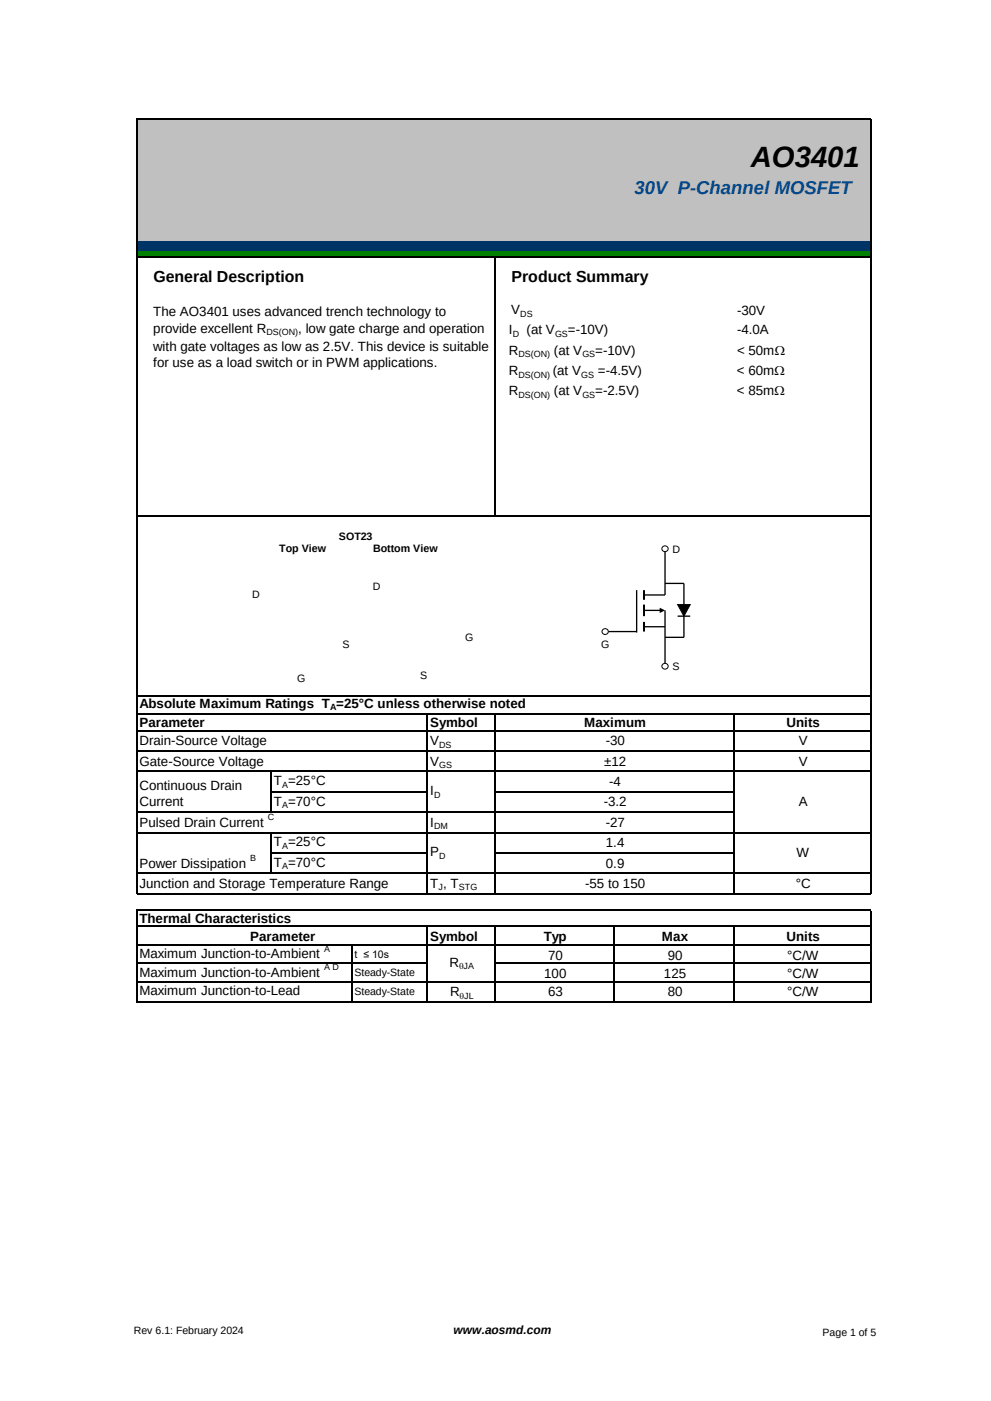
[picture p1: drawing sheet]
<svg xmlns="http://www.w3.org/2000/svg" width="210mm" height="297mm" viewBox="0 0 210 297" stroke-linecap="round" stroke-linejoin="round" font-family="sans-serif">
<defs><g id="words">
<text font-size="6.2" x="159.3" y="35.5">AO3401</text>
<text font-size="3.9" fill="#004990" x="134.6" y="41.2">30V P-Channel MOSFET</text>
<g font-size="3.4">
<text x="32.6" y="59.9">General Description</text>
<text x="108.5" y="59.9">Product Summary</text>
</g>
<g font-size="2.8">
<text x="32.5" y="67.1">The AO3401 uses advanced trench technology to</text>
<text x="32.5" y="70.5">provide excellent R</text>
<text x="63.3" y="70.5">, low gate charge and operation</text>
<text x="108" y="70.9">I</text>
<text x="108.5" y="66.6">V</text>
<text x="111.7" y="70.9">(at V</text>
<text x="120.5" y="70.9">=-10V)</text>
<text x="156.4" y="70.9">-4.0A</text>
<text x="156.4" y="66.7">-30V</text>
<text x="32.5" y="74.4">with gate voltages as low as 2.5V. This device is suitable</text>
<text x="32.5" y="77.8">for use as a load switch or in PWM applications.</text>
<text x="108" y="75.2">R</text>
<text x="117.5" y="75.2">(at V</text>
<text x="126.3" y="75.2">=-10V)</text>
<text x="156.4" y="75.2">&lt; 50mW</text>
<text x="108" y="79.5">R</text>
<text x="108" y="83.8">R</text>
<text x="117.3" y="79.5">(at V</text>
<text x="117.5" y="83.8">(at V</text>
<text x="126.3" y="83.8">=-2.5V)</text>
<text x="126.9" y="79.5">=-4.5V)</text>
<text x="156.4" y="79.5">&lt; 60mW</text>
<text x="156.4" y="83.8">&lt; 85mW</text>
<text x="29.6" y="150">Absolute Maximum Ratings T =25°C unless otherwise noted</text>
<text x="29.6" y="154.2">Parameter</text>
<text x="91.3" y="154.2">Symbol</text>
<text x="123.9" y="154.2">Maximum</text>
<text x="166.9" y="154.2">Units</text>
<text x="29.6" y="158">Drain-Source Voltage</text>
<text x="91.3" y="158">V</text>
<text x="128.5" y="158">-30</text>
<text x="169.5" y="158">V</text>
<text x="29.6" y="162.3">Gate-Source Voltage</text>
<text x="29.6" y="167.5">Continuous Drain</text>
<text x="58.1" y="166.5">T =25°C</text>
<text x="91.3" y="162.3">V</text>
<text x="128.2" y="162.3">±12</text>
<text x="129.3" y="166.6">-4</text>
<text x="169.5" y="162.3">V</text>
<text x="29.6" y="171">Current</text>
<text x="58.1" y="170.8">T =70°C</text>
<text x="91.3" y="168.6">I</text>
<text x="128.1" y="171">-3.2</text>
<text x="169.5" y="170.8">A</text>
<text x="29.6" y="175.3">Pulsed Drain Current</text>
<text x="58.1" y="179.4">T =25°C</text>
<text x="91.3" y="175.3">I</text>
<text x="128.5" y="175.3">-27</text>
<text x="128.5" y="179.6">1.4</text>
<text x="29.6" y="183.9">Power Dissipation</text>
<text x="58.1" y="183.8">T =70°C</text>
<text x="91.3" y="181.5">P</text>
<text x="128.5" y="183.9">0.9</text>
<text x="169" y="181.6">W</text>
<text x="29.6" y="188.2">Junction and Storage Temperature Range</text>
<text x="91.3" y="188.2">T , T</text>
<text x="124.1" y="188.2">-55 to 150</text>
<text x="168.8" y="188.2">°C</text>
<text x="29.6" y="195.7">Thermal Characteristics</text>
<text x="29.6" y="203.1">Maximum Junction-to-Ambient</text>
<text x="53.1" y="199.5">Parameter</text>
<text x="91.3" y="199.5">Symbol</text>
<text x="115.4" y="199.5">Typ</text>
<text x="116.3" y="203.4">70</text>
<text x="140.4" y="199.5">Max</text>
<text x="141.7" y="203.4">90</text>
<text x="166.9" y="199.5">Units</text>
<text x="167" y="203.4">°C/W</text>
<text x="29.6" y="207">Maximum Junction-to-Ambient</text>
<text x="95.4" y="205">R</text>
<text x="115.5" y="207.3">100</text>
<text x="140.9" y="207.3">125</text>
<text x="167" y="207.3">°C/W</text>
<text x="29.6" y="211.1">Maximum Junction-to-Lead</text>
<text x="95.5" y="211.2">R</text>
<text x="116.3" y="211.2">63</text>
<text x="141.7" y="211.2">80</text>
<text x="167" y="211.2">°C/W</text>
</g>
<text font-size="2.5" x="96.2" y="282.8">www.aosmd.com</text>
<g font-size="2.3">
<text x="59.3" y="117.1">Top View</text>
<text x="71.9" y="114.5">SOT23</text>
<text x="79.2" y="117.1">Bottom View</text>
<text x="142.7" y="117.2">D</text>
<text x="79.1" y="125.1">D</text>
<text x="53.5" y="126.8">D</text>
<text x="72.6" y="137.4">S</text>
<text x="98.7" y="135.9">G</text>
<text x="127.5" y="137.4">G</text>
<text x="89.1" y="143.9">S</text>
<text x="142.7" y="142">S</text>
<text x="63.1" y="144.5">G</text>
</g>
<g font-size="2.2">
<text x="75.2" y="203.1">t ≤ 10s</text>
<text x="75.2" y="207">Steady-State</text>
<text x="75.2" y="211.1">Steady-State</text>
<text x="28.4" y="282.8">Rev 6.1: February 2024</text>
<text x="174.5" y="283.2">Page 1 of 5</text>
</g>
<g font-size="1.9">
<text x="56.5" y="71.1">DS(ON)</text>
<text x="108.8" y="71.4">D</text>
<text x="110.4" y="67.1">DS</text>
<text x="117.8" y="71.4">GS</text>
<text x="110" y="75.7">DS(ON)</text>
<text x="123.6" y="75.7">GS</text>
<text x="110" y="80.1">DS(ON)</text>
<text x="123.3" y="80.1">GS</text>
<text x="110" y="84.4">DS(ON)</text>
<text x="123.6" y="84.4">GS</text>
<text x="70" y="150.6">A</text>
<text x="93.2" y="158.6">DS</text>
<text x="59.9" y="167">A</text>
<text x="93.2" y="162.9">GS</text>
<text x="56.8" y="173.9">C</text>
<text x="59.9" y="171.3">A</text>
<text x="92.1" y="169.1">D</text>
<text x="59.9" y="180">A</text>
<text x="92.1" y="175.8">DM</text>
<text x="53.1" y="182.5">B</text>
<text x="59.9" y="184.3">A</text>
<text x="93.2" y="182.1">D</text>
<text x="93" y="188.8">J</text>
<text x="97.3" y="188.8">STG</text>
<text x="68.8" y="201.8">A</text>
<text x="68.8" y="205.6">A D</text>
<text x="97.4" y="205.5">qJA</text>
<text x="97.5" y="211.7">qJL</text>
</g>
</g></defs>
<path d="M29.1 25.4h155.6v25.7h-155.6z" fill-rule="evenodd" fill="#c0c0c0"/>
<path d="M29.1 51h155.6v2.3h-155.6z" fill-rule="evenodd" fill="#036"/>
<path d="M29.1 53.3h155.6v1.2h-155.6z" fill-rule="evenodd" fill="#008000"/>
<g fill="none" stroke="#000" stroke-width=".25">
<path d="M29 25.1v164.5M29.1 25.2h155.7M184.7 25.4v164.2M29.1 54.5h155.7M105 54.6v54.9M29.1 109.4h155.7M29.1 147.6h155.7M29.1 151.4h155.7M29.1 154.9h155.7M29.1 159.2h155.7M90.7 151.6v38M105 151.6v38"/>
<path d="M155.8 151.6v38M29.1 163.6h155.7M29.1 172.2h126.8M57.5 163.7v8.6M57.5 176.6v8.7M57.7 167.9h33.1M105.1 167.9h50.8M29 192.8v19.7M29.1 185.2h155.7M29.1 189.5h155.7M29.1 192.9h155.7M29.1 196.4h155.7"/>
<path d="M57.7 180.8h33.1M90.7 196.5v16M105 196.5v16M105.1 180.8h50.8M130.4 196.5v16M155.8 196.5v16M184.7 193.1v19.4M29.1 204.2h61.7M29.1 200.3h155.7M29.1 208.1h155.7M29.1 212.4h155.7M74.7 200.4v12.1"/>
<path d="M105.1 204.2h79.7"/>
</g>
<path d="M29.1 176.5h155.7" fill="none" stroke="#000" stroke-width=".26"/>
<path d="M136.6 125.1v2.1M136.6 128.2v2.4M136.6 131.9v2" fill="none" stroke="#000" stroke-width=".42"/>
<path d="M141.1 116.8v9.3h-4.5M129.1 133.9h6M135.1 125.1v9M136.6 132.9h4.5M141.1 129.4v11.4M141.1 123.7h4v4.5M145.1 130.6v4.5h-4" fill="none" stroke="#000" stroke-width=".28"/>
<path d="M136.9 129.3v.3h3.3v-.3zM140 128.8v1.2l1.1-.6z" fill="#000"/>
<path d="M143.8 128.2h2.6l-1.3 2.4z" fill="#000" stroke="#000" stroke-width=".21"/>
<g fill="#fff" stroke="#000" stroke-width=".21">
<circle cx="141.1" cy="116.4" r=".65"/>
<circle cx="128.4" cy="133.9" r=".65"/>
<circle cx="141.1" cy="141.3" r=".65"/>
</g>
<path d="M143.8 130.6h2.6" fill="none" stroke="#000" stroke-width=".28"/>
<use href="#words"/>
</svg>
